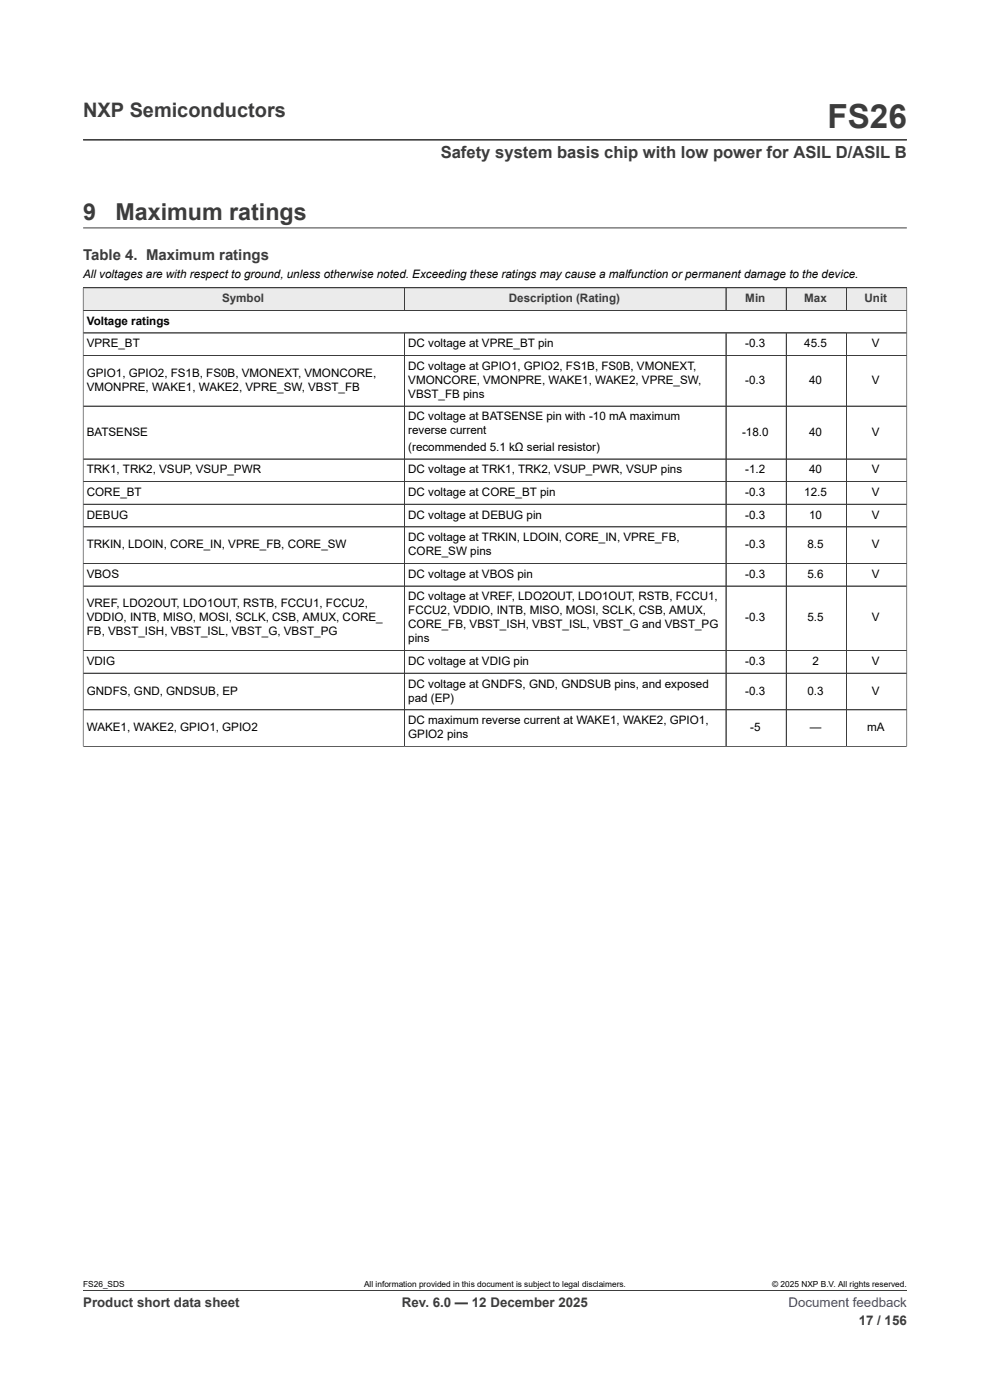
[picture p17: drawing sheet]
<svg xmlns="http://www.w3.org/2000/svg" width="210mm" height="297mm" viewBox="0 0 210 297" stroke-linecap="round" stroke-linejoin="round" font-family="sans-serif">
<defs><g id="words">
<text font-size="7.1" fill="#3c3c3c" x="175.5" y="27.2">FS26</text>
<g font-size="4.9" fill="#3c3c3c">
<text x="17.6" y="46.6">9</text>
<text x="24.5" y="46.6">Maximum ratings</text>
</g>
<text font-size="4.2" fill="#3c3c3c" x="17.6" y="24.8">NXP Semiconductors</text>
<text font-size="3.5" fill="#3c3c3c" x="93.5" y="33.5">Safety system basis chip with low power for ASIL D/ASIL B</text>
<text font-size="3.2" fill="#3c3c3c" x="17.6" y="55.2">Table 4. Maximum ratings</text>
<g font-size="2.8" fill="#3c3c3c">
<text x="17.6" y="277.3">Product short data sheet</text>
<text x="85.3" y="277.3">Rev. 6.0 — 12 December 2025</text>
<text x="182.2" y="281">17 / 156</text>
</g>
<text font-size="2.8" fill="#00f" x="167.3" y="277.3">Document feedback</text>
<g font-size="2.5">
<text x="17.6" y="59.1">All voltages are with respect to ground, unless otherwise noted. Exceeding these ratings may cause a malfunction or permanent damage to the device.</text>
<text x="18.4" y="68.9">Voltage ratings</text>
<text x="18.4" y="73.7">VPRE_BT</text>
<text x="86.6" y="73.7">DC voltage at VPRE_BT pin</text>
<text x="158.1" y="73.7">-0.3</text>
<text x="170.6" y="73.7">45.5</text>
<text x="185" y="73.7">V</text>
<text x="18.4" y="80">GPIO1, GPIO2, FS1B, FS0B, VMONEXT, VMONCORE,</text>
<text x="18.4" y="82.9">VMONPRE, WAKE1, WAKE2, VPRE_SW, VBST_FB</text>
<text x="86.6" y="78.5">DC voltage at GPIO1, GPIO2, FS1B, FS0B, VMONEXT,</text>
<text x="86.6" y="81.4">VMONCORE, VMONPRE, WAKE1, WAKE2, VPRE_SW,</text>
<text x="158.1" y="81.4">-0.3</text>
<text x="171.6" y="81.4">40</text>
<text x="185" y="81.4">V</text>
<text x="86.6" y="84.4">VBST_FB pins</text>
<text x="86.6" y="89.2">DC voltage at BATSENSE pin with -10 mA maximum</text>
<text x="18.4" y="92.4">BATSENSE</text>
<text x="86.6" y="92.2">reverse current</text>
<text x="86.6" y="95.6">(recommended 5.1 kΩ serial resistor)</text>
<text x="157.4" y="92.4">-18.0</text>
<text x="171.6" y="92.4">40</text>
<text x="185" y="92.4">V</text>
<text x="18.4" y="100.4">TRK1, TRK2, VSUP, VSUP_PWR</text>
<text x="86.6" y="100.4">DC voltage at TRK1, TRK2, VSUP_PWR, VSUP pins</text>
<text x="158.1" y="100.4">-1.2</text>
<text x="171.6" y="100.4">40</text>
<text x="185" y="100.4">V</text>
<text x="18.4" y="105.2">CORE_BT</text>
<text x="86.6" y="105.2">DC voltage at CORE_BT pin</text>
<text x="158.1" y="105.2">-0.3</text>
<text x="170.6" y="105.2">12.5</text>
<text x="185" y="105.2">V</text>
<text x="18.4" y="110">DEBUG</text>
<text x="86.6" y="110">DC voltage at DEBUG pin</text>
<text x="158.1" y="110">-0.3</text>
<text x="171.6" y="110">10</text>
<text x="185" y="110">V</text>
<text x="18.4" y="116.3">TRKIN, LDOIN, CORE_IN, VPRE_FB, CORE_SW</text>
<text x="86.6" y="114.8">DC voltage at TRKIN, LDOIN, CORE_IN, VPRE_FB,</text>
<text x="86.6" y="117.8">CORE_SW pins</text>
<text x="158.1" y="116.3">-0.3</text>
<text x="171.3" y="116.3">8.5</text>
<text x="185" y="116.3">V</text>
<text x="18.4" y="122.6">VBOS</text>
<text x="86.6" y="122.6">DC voltage at VBOS pin</text>
<text x="158.1" y="122.6">-0.3</text>
<text x="171.3" y="122.6">5.6</text>
<text x="185" y="122.6">V</text>
<text x="18.4" y="128.9">VREF, LDO2OUT, LDO1OUT, RSTB, FCCU1, FCCU2,</text>
<text x="18.4" y="131.8">VDDIO, INTB, MISO, MOSI, SCLK, CSB, AMUX, CORE_</text>
<text x="86.6" y="127.4">DC voltage at VREF, LDO2OUT, LDO1OUT, RSTB, FCCU1,</text>
<text x="86.6" y="130.3">FCCU2, VDDIO, INTB, MISO, MOSI, SCLK, CSB, AMUX,</text>
<text x="158.1" y="131.8">-0.3</text>
<text x="171.3" y="131.8">5.5</text>
<text x="185" y="131.8">V</text>
<text x="18.4" y="134.8">FB, VBST_ISH, VBST_ISL, VBST_G, VBST_PG</text>
<text x="86.6" y="133.3">CORE_FB, VBST_ISH, VBST_ISL, VBST_G and VBST_PG</text>
<text x="86.6" y="136.3">pins</text>
<text x="18.4" y="141.1">VDIG</text>
<text x="86.6" y="141.1">DC voltage at VDIG pin</text>
<text x="158.1" y="141.1">-0.3</text>
<text x="172.3" y="141.1">2</text>
<text x="185" y="141.1">V</text>
<text x="18.4" y="147.3">GNDFS, GND, GNDSUB, EP</text>
<text x="86.6" y="145.9">DC voltage at GNDFS, GND, GNDSUB pins, and exposed</text>
<text x="86.6" y="148.8">pad (EP)</text>
<text x="158.1" y="147.3">-0.3</text>
<text x="171.3" y="147.3">0.3</text>
<text x="185" y="147.3">V</text>
<text x="18.4" y="155.1">WAKE1, WAKE2, GPIO1, GPIO2</text>
<text x="86.6" y="153.6">DC maximum reverse current at WAKE1, WAKE2, GPIO1,</text>
<text x="159.1" y="155.1">-5</text>
<text x="171.8" y="155.1">—</text>
<text x="183.9" y="155.1">mA</text>
<text x="86.6" y="156.6">GPIO2 pins</text>
</g>
<g font-size="2.5" fill="#3c3c3c">
<text x="47.1" y="64.1">Symbol</text>
<text x="107.9" y="64.1">Description (Rating)</text>
<text x="158.1" y="64.1">Min</text>
<text x="170.6" y="64.1">Max</text>
<text x="183.4" y="64.1">Unit</text>
</g>
<g font-size="1.8">
<text x="17.6" y="273.1">FS26_SDS</text>
<text x="77.2" y="273.1">All information provided in this document is subject to legal disclaimers.</text>
<text x="163.8" y="273.1">© 2025 NXP B.V. All rights reserved.</text>
</g>
</g></defs>
<path d="M17.6 29.7h174.8M17.6 48.3h174.8M17.6 61h174.8" fill="none" stroke="#3c3c3c" stroke-width=".21"/>
<path d="M17.7 61.1h68.1v4.7h-68.1z" fill="#ebebeb"/>
<path d="M17.6 61h68.2v4.8h-68.2z" fill="none" stroke="#3c3c3c" stroke-width=".21"/>
<path d="M85.9 61.1h68v4.7h-68z" fill="#ebebeb"/>
<path d="M85.8 61h68.2v4.8h-68.2z" fill="none" stroke="#3c3c3c" stroke-width=".21"/>
<path d="M154.1 61.1h12.6v4.7h-12.6z" fill="#ebebeb"/>
<path d="M154 61h12.8v4.8h-12.8z" fill="none" stroke="#3c3c3c" stroke-width=".21"/>
<path d="M166.9 61.1h12.6v4.7h-12.6z" fill="#ebebeb"/>
<path d="M166.8 61h12.8v4.8h-12.8z" fill="none" stroke="#3c3c3c" stroke-width=".21"/>
<path d="M179.6 61.1h12.7v4.7h-12.7z" fill="#ebebeb"/>
<g fill="none" stroke="#3c3c3c" stroke-width=".21">
<path d="M17.6 65.8h174.8M17.6 70.6h174.8M17.6 61.1v97.3M17.6 75.4h174.8M17.6 61h174.8v97.4M85.8 61.1v4.7M85.8 70.6v87.7M154 61.1v4.7M154 70.6v87.7M166.8 70.6v87.7M166.8 61.1v4.7M179.6 61v4.8"/>
<path d="M179.6 70.6v87.7M17.6 86.2h174.8M17.6 97.4h174.8M17.6 102.2h174.8M17.6 107h174.8M17.6 111.8h174.8M17.6 119.5h174.8M17.6 124.3h174.8M17.6 138h174.8M17.6 158.3h174.8M17.6 142.8h174.8M17.6 150.6h174.8"/>
<path d="M17.6 273.8h174.8"/>
</g>
<use href="#words"/>
</svg>
